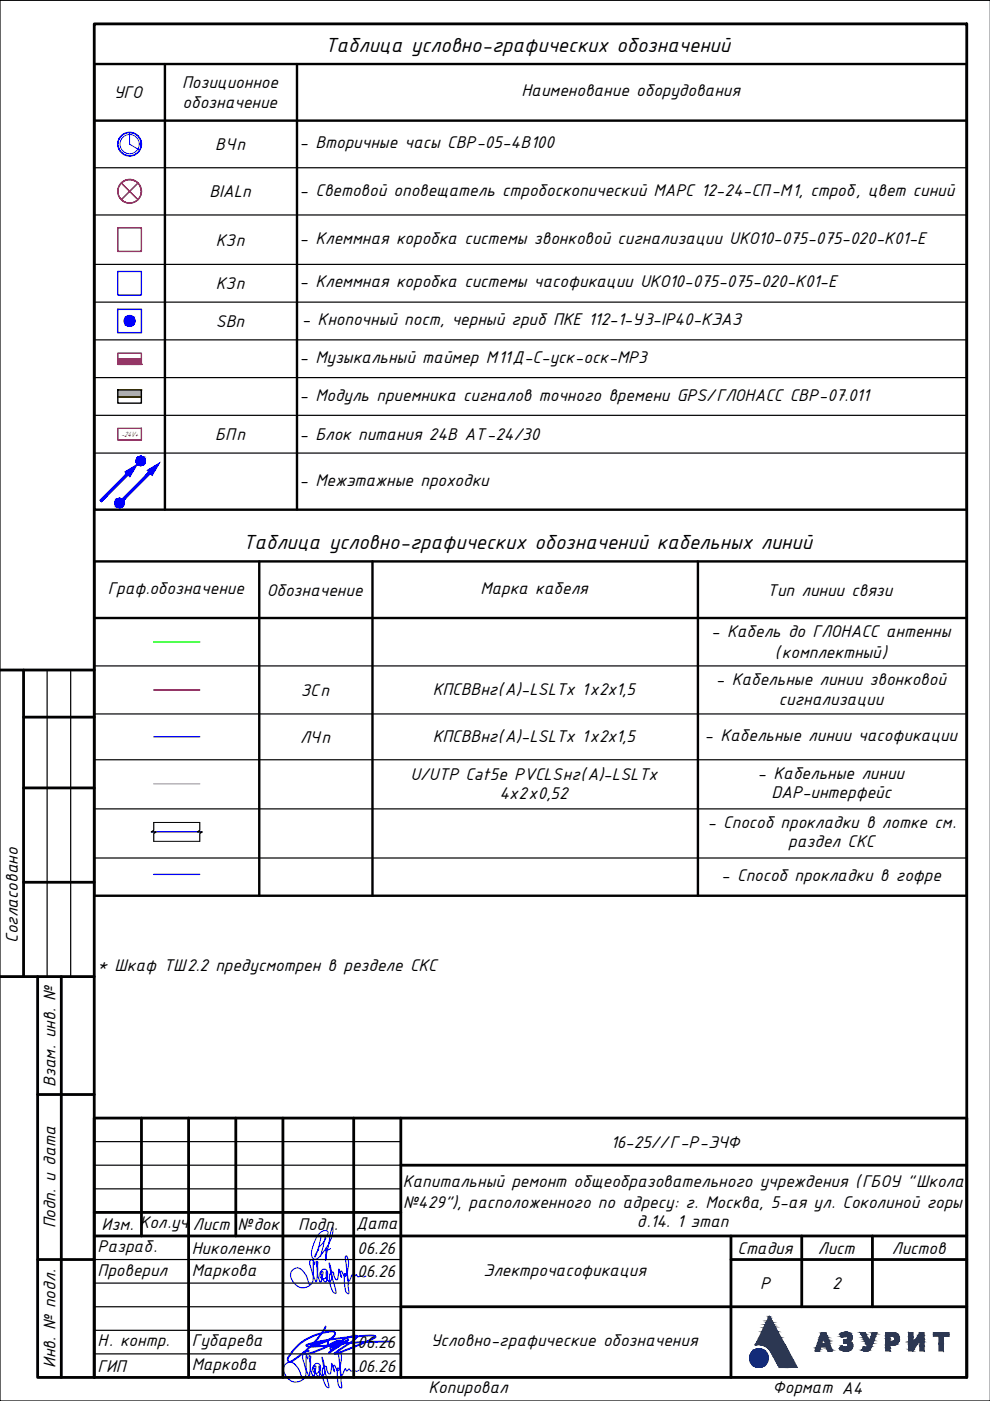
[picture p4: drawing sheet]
<svg xmlns="http://www.w3.org/2000/svg" width="210mm" height="297mm" viewBox="0 0 210 297" stroke-linecap="round" stroke-linejoin="round" font-family="sans-serif">
<defs><g id="words">
<g font-size="4.7">
<text x="68.9" y="11.1">Таблица условно-графических обозначений</text>
<text x="51.5" y="116.4">Таблица условно-графических обозначений кабельных линий</text>
</g>
<g font-size="3.9">
<text x="24.1" y="20.8">УГО</text>
<text x="38.6" y="18.7">Позиционное</text>
<text x="38.7" y="22.9">обозначение</text>
<text x="110.6" y="20.5">Наименование оборудования</text>
<text x="45.6" y="31.8">ВЧn</text>
<text x="63.5" y="31.4">- Вторичные часы СВР-05-4В100</text>
<text x="44.4" y="41.8">BIALn</text>
<text x="63.5" y="41.5">- Световой оповещатель стробоскопический МАРС 12-24-СП-М1, строб, цвет синий</text>
<text x="45.7" y="52.1">КЗn</text>
<text x="63.5" y="51.7">- Клеммная коробка системы звонковой сигнализации UKO10-075-075-020-K01-E</text>
<text x="45.7" y="61.3">КЗn</text>
<text x="63.5" y="60.9">- Клеммная коробка системы часофикации UKO10-075-075-020-K01-E</text>
<text x="45.8" y="69.3">SBn</text>
<text x="64" y="68.9">- Кнопочный пост, черный гриб ПКЕ 112-1-У3-IP40-КЭАЗ</text>
<text x="63.5" y="76.9">- Музыкальный таймер М11Д-C-уск-оск-MP3</text>
<text x="63.5" y="84.9">- Модуль приемника сигналов точного времени GPS/ГЛОНАСС СВР-07.011</text>
<text x="45.6" y="93.3">БПn</text>
<text x="63.5" y="93.3">- Блок питания 24В АТ-24/30</text>
<text x="63.5" y="102.9">- Межэтажные проходки</text>
<text x="22.8" y="125.9">Граф.обозначение</text>
<text x="101.9" y="125.9">Марка кабеля</text>
<text x="56.6" y="126.3">Обозначение</text>
<text x="162.7" y="126.3">Тип линии связи</text>
<text x="150.8" y="135">- Кабель до ГЛОНАСС антенны</text>
<text x="164.3" y="139.4">(комплектный)</text>
<text x="63.8" y="147.5">ЗСn</text>
<text x="91.8" y="147.4">КПСВВнг(А)-LSLTx 1х2x1,5</text>
<text x="151.8" y="145.3">- Кабельные линии звонковой</text>
<text x="165.1" y="149.4">сигнализации</text>
<text x="63.6" y="157.5">ЛЧn</text>
<text x="91.8" y="157.3">КПСВВнг(А)-LSLTx 1х2x1,5</text>
<text x="149.4" y="157.1">- Кабельные линии часофикации</text>
<text x="87" y="165.3">U/UTP Cat5e PVCLSнг(А)-LSLTx</text>
<text x="160.6" y="165.1">- Кабельные линии</text>
<text x="105.9" y="169.5">4х2х0,52</text>
<text x="163.6" y="169.3">DAP-интерфейс</text>
<text x="150" y="175.5">- Способ прокладки в лотке см.</text>
<text x="167.1" y="179.7">раздел СКС</text>
<text x="152.9" y="186.8">- Способ прокладки в гофре</text>
<text x="3.7" y="199.9" transform="rotate(-90 3.7 199.9)">Согласовано</text>
<text x="20.7" y="205.9">* Шкаф ТШ2.2 предусмотрен в резделе СКС</text>
<text x="11.7" y="230.5" transform="rotate(-90 11.7 230.5)">Взам. инв. №</text>
<text x="129.5" y="243.3">16-25//Г-Р-ЭЧФ</text>
<text x="85.4" y="251.6">Капитальный ремонт общеобразовательного учреждения (ГБОУ &quot;Школа</text>
<text x="85.5" y="256.1">№429&quot;), расположенного по адресу: г. Москва, 5-ая ул. Соколиной горы</text>
<text x="11.7" y="260.4" transform="rotate(-90 11.7 260.4)">Подп. и дата</text>
<text x="21.5" y="260.8">Изм. Кол.уч</text>
<text x="40.9" y="260.8">Лист</text>
<text x="50.4" y="260.8">№док</text>
<text x="63.2" y="260.8">Подп.</text>
<text x="75.5" y="260.6">Дата</text>
<text x="135" y="260.2">д.14. 1 этап</text>
<text x="20.7" y="265.4">Разраб.</text>
<text x="40.7" y="265.8">Николенко</text>
<text x="75.8" y="265.8">06.26</text>
<text x="156.4" y="265.8">Стадия</text>
<text x="173.4" y="265.8">Лист</text>
<text x="189.1" y="265.8">Листов</text>
<text x="20.7" y="270.4">Проверил</text>
<text x="40.7" y="270.4">Маркова</text>
<text x="75.8" y="270.8">06.26</text>
<text x="102.5" y="270.4">Электрочасофикация</text>
<text x="161.2" y="273.3">Р</text>
<text x="176.4" y="273.3">2</text>
<text x="20.7" y="285.4">Н. контр.</text>
<text x="40.7" y="285.4">Губарева</text>
<text x="75.8" y="285.8">06.26</text>
<text x="91.3" y="285.4">Условно-графические обозначения</text>
<text x="11.7" y="290.1" transform="rotate(-90 11.7 290.1)">Инв. № подл.</text>
<text x="20.7" y="290.8">ГИП</text>
<text x="40.7" y="290.4">Маркова</text>
<text x="75.8" y="290.9">06.26</text>
<text x="90.8" y="295.4">Копировал</text>
<text x="163.8" y="295.4">Формат А4</text>
</g>
<text font-size="1.8" fill="#f00" x="25.7" y="92.6">-24V+</text>
</g></defs>
<!-- layer: 0 -->
<path d="M20 13.6h185v94.5h-185zM35 13.6v94.5M63 13.6v94.5M20 25.6h185M20 119h185v70.9h-185zM55 119v70.9M79 119v70.9M148 119v70.9M20 131h185" fill="none" stroke="#000" stroke-width=".51"/>
<g fill="none" stroke="#000" stroke-width=".25">
<path d="M210 .1h-210v296.9h210M20 35.6h185M20 45.6h185M20 56.1h185M20 72.1h185M20 64.1h185M20 80.1h185M20 88.1h185M20 96.1h185M10 142.1v65M15 142.1v65M20 141.2h185"/>
<path d="M20 151.4h185M20 161.1h185M20 171.5h185M32.6 174.4v1.6l-.5 .4h1l-.5 .3v1.7M42.4 174.4v1.6l-.5 .4h1l-.5 .3v1.7M20 181.9h185M20 252.1h65M20 247h65M20 242h65M20 267h65M20 272h65M20 277.1h65"/>
<path d="M20 282.1h65M20 287h65"/>
</g>
<path d="M25.2 39.6l-.2 1M26 28.6l-.8 .9" fill="none" stroke="#fff" stroke-width=".21"/>
<g fill="#fff" stroke="#fff" stroke-width=".21">
<path d="M27.5 33.1l.9-.2 .9-.6zM27.5 33.1l2.4-1.9-.6 1.1zM26.3 32.8l1.2 .3 2.4-1.9zM26.3 32.8l3.6-3v1.4zM25.4 31.9l.9 .9 3.6-3zM25.4 31.9l3.8-3.1 .7 1zM25 30.7l.4 1.2 3.8-3.1zM25 30.7l3.4-2.5 .8 .6zM25 30v.7l3.4-2.5zM25 30l2.1-1.9 1.3 .1zM25.2 29.5l-.2 .5 2.1-1.9zM26 28.6l1.1-.5-1.9 1.4z"/>
<path d="M29.8 41.6l-1.1 1.2 .6-.5zM30 40.6l-.2 1-1.1 1.2zM30 40.6l-2.2 2.5 .9-.3zM29.7 39.3l.3 1.3-2.2 2.5zM29.7 39.3l-2.8 3.7 .9 .1zM28.9 38.5l.8 .8-2.8 3.7zM28.9 38.5l-2.7 4.2 .7 .3zM27.9 38.1l1 .4-2.7 4.2zM27.9 38.1l-2.4 4 .7 .6zM26.8 38.2l1.1-.1-2.4 4zM26.8 38.2l-1.7 3.2 .4 .7zM25.7 38.8l1.1-.6-1.7 3.2zM25.7 38.8l-.7 1.8 .1 .8zM25.7 38.8l-.7 1.8 .2-1z"/>
<path d="M25 48.3l5 5v-5zM25 48.3l5 5h-5z"/>
<path d="M25 57.6l5 5v-5zM25 57.6l5 5h-5z"/>
<path d="M25 90.8l5 2.5v-2.5zM25 90.8l5 2.5h-5z"/>
</g>
<circle cx="27.5" cy="30.6" r="2.5" fill="none" stroke="#3f00ff" stroke-width=".25"/>
<g fill="none" stroke="#3f00ff" stroke-width=".21">
<path d="M27.5 28.1v2.5l2.1 1.2"/>
<circle cx="27.5" cy="30.6" r="2.04"/>
</g>
<g fill="none" stroke="#3f00ff" stroke-width=".3">
<path d="M25 57.6h5v5h-5z"/>
<circle cx="27.5" cy="30.6" r="2.51"/>
</g>
<circle cx="27.5" cy="40.6" r="2.5" fill="none" stroke="#f00" stroke-width=".25"/>
<g fill="none" stroke="#f00" stroke-width=".3">
<path d="M25.7 38.8l3.6 3.5M29.3 38.8l-3.6 3.5"/>
<circle cx="27.5" cy="40.6" r="2.51"/>
</g>
<!-- layer: 0 -->
<path d="M25 48.3h5v5h-5z" fill="none" stroke="#f00" stroke-width=".3"/>
<g fill="none" stroke="#7f00ff" stroke-width=".36">
<path d="M25 65.6h5v5h-5z"/>
<circle cx="27.5" cy="68" r="1.11"/>
</g>
<g fill="#7f00ff" stroke="#7f00ff" stroke-width=".21">
<path d="M27.3 67h.3z"/>
<path d="M27.2 69.2h.5z"/>
<path d="M27.3 67h.4zM27.2 67h.5z"/>
<path d="M27.2 67h.6zM27.1 67h.7z"/>
<path d="M27.1 67h.8zM27 67h.9z"/>
<path d="M27 67l1 .1zM26.9 67.1h1.1z"/>
<path d="M26.9 67.1h1.2zM26.8 67.1h1.3z"/>
<path d="M26.8 67.1l1.4 .1zM26.7 67.2h1.5z"/>
<path d="M26.7 67.2l1.6 .1zM26.7 67.2l1.6 .1z"/>
<path d="M26.7 67.3l1.6 .1zM26.6 67.4h1.7z"/>
<path d="M26.6 67.4h1.8zM26.6 67.4h1.8z"/>
<path d="M26.5 67.4l2 .1zM26.5 67.4l2 .1h-2z"/>
<path d="M26.5 67.5l2 .1zM26.5 67.5l2 .1z"/>
<path d="M26.4 67.6l2.2 .1zM26.4 67.6l2.2 .1h-2.2z"/>
<path d="M26.4 67.7l2.2 .1zM26.4 67.7l2.2 .1h-2.2z"/>
<path d="M26.4 67.8l2.2 .2zM26.4 67.8l2.2 .2h-2.2z"/>
<path d="M26.4 68l2.2 .1zM26.4 68l2.2 .1z"/>
<path d="M26.4 68.1l2.2 .1zM26.4 68.1l2.2 .1z"/>
<path d="M26.4 68.2h2.2zM26.4 68.2l2.2 .1z"/>
<path d="M26.4 68.3h2.2zM26.4 68.3l2.2 .1z"/>
<path d="M26.4 68.4h2.2zM26.4 68.4l2.1 .1z"/>
<path d="M26.4 68.5h2.1zM26.4 68.5l2.1 .1z"/>
<path d="M26.5 68.6h2zM26.5 68.6l1.9 .1z"/>
<path d="M26.5 68.7h1.9zM26.5 68.7l1.8 .1z"/>
<path d="M26.6 68.8h1.7zM26.6 68.8h1.7z"/>
<path d="M26.7 68.8h1.6zM26.7 68.8l1.5 .1z"/>
<path d="M26.7 68.9h1.5zM26.7 68.9l1.4 .1z"/>
<path d="M26.8 69h1.3zM26.8 69h1.2z"/>
<path d="M26.9 69h1.1zM26.9 69l1 .1z"/>
<path d="M27 69.1h.9zM27 69.1h.8z"/>
<path d="M27.1 69.1h.7zM27.1 69.1l.6 .1z"/>
<path d="M27.2 69.2h.4zM27.3 69.2h.3z"/>
</g>
<g fill="none" stroke="#f00" stroke-width=".3">
<path d="M25 76.7v.1M25 76.8v.1M25 77v.1M25 77.1v.1M25 77.2h.1M25 76.5h.9M25 76.7h.9M25 76.8h.9M25 76.9h.9M25 77h.9M25 77.1h.9M25 77.2h.9"/>
<path d="M25 74.9h5v2.3h-5zM25 76.1h.1M25 76.9v.1M25 76.7h.1M25 76.8h.1M25 76.9h.1M25 77h.1M25 77.1h.1M25 76.1h5M25 76.1v.1M25 76.2v.1M25 76.3v.1"/>
<path d="M25 76.6v.6M25 76.4v.1M25.1 76.1h.1M25.1 76.2h.1M25.1 76.3v.1M25.1 76.6l-.1 .1M25.1 76.4v.1M25.1 76.1v.1M25.1 76.2v.1M25.1 76.6v.1M25.1 76.7v.1M25.1 76.8v.1"/>
<path d="M25.1 77v.1M25.1 77.1v.1M25.1 77.2h.1M25.1 76.3h.1M25.1 76.4h.1M25.1 76.5h.1M25.1 76.6h.1M25.1 76.7h.1M25.1 76.8h.1M25.1 76.9h.1M25.1 77h.1M25.1 77.1h.1"/>
<path d="M25.1 76.9v.1M25.1 76.6v.6M25.2 76.1v.1M25.2 76.2v.1M25.2 76.3v.1M25.2 76.6v.1M25.2 76.7v.1M25.2 76.8v.1M25.2 77v.1M25.2 77.1v.1M25.2 77.2h.1M25.2 76.1h.1"/>
<path d="M25.2 76.2h.1M25.2 76.3h.1M25.2 76.4h.1M25.2 76.5h.1M25.2 76.6h.1M25.2 76.7h.1M25.2 76.8h.1M25.2 76.9h.1M25.2 77h.1M25.2 77.1h.1M25.2 76.4v.1M25.2 76.9v.1"/>
<path d="M25.2 76.6v.6M25.3 76.1v.1M25.3 76.2v.1M25.3 76.3v.1M25.3 76.6v.1M25.3 76.7v.1M25.3 76.8v.1M25.3 77v.1M25.3 77.1v.1M25.3 77.2h.1M25.3 76.1h.1M25.3 76.4v.1"/>
<path d="M25.3 76.9v.1M25.3 76.2h.1M25.3 76.3h.1M25.3 76.4h.1M25.3 76.5h.1M25.3 76.6h.1M25.3 76.7h.1M25.3 76.8h.1M25.3 76.9h.1M25.3 77h.1M25.3 77.1h.1M25.3 76.6v.6"/>
<path d="M25.4 76.1v.1M25.4 76.2v.1M25.4 76.3v.1M25.4 76.6v.6M25.4 77.2h.1M25.4 76.1h.1M25.4 76.4v.1M25.4 76.6v.1M25.4 76.7v.1M25.4 76.8v.1M25.4 77v.1M25.4 77.1v.1"/>
<path d="M25.4 76.2h.1M25.4 76.3h.1M25.4 76.4h.1M25.4 76.5h.1M25.4 76.6h.1M25.4 76.7h.1M25.4 76.8h.1M25.4 76.9h.1M25.4 77h.1M25.4 77.1h.1M25.4 76.9v.1M25.5 76.1v.1"/>
<path d="M25.5 76.2v.1M25.5 76.3v.1M25.5 76.6v.6M25.5 77.2h.1M25.5 76.1h.1M25.5 76.4v.1M25.5 76.6v.1M25.5 76.7v.1M25.5 76.8v.1M25.5 77v.1M25.5 77.1v.1M25.5 76.2h.1"/>
<path d="M25.5 76.3h.1M25.5 76.4h.1M25.5 76.5h.1M25.5 76.6h.1M25.5 76.7h.1M25.5 76.8h.1M25.5 76.9h.1M25.5 77h.1M25.5 77.1h.1M25.5 76.9v.1M25.6 76.1v.1M25.6 76.2v.1"/>
<path d="M25.6 76.3v.1M25.6 76.6v.6M25.6 77.2h.1M25.6 76.1h.1M25.6 76.4v.1M25.7 76.1v.1M25.7 76.2v.1M25.7 76.3v.1M25.7 76.6v.1M25.7 76.7v.1M25.7 76.8v.1M25.7 77v.1"/>
<path d="M25.7 77.1v.1M25.7 77.2h.1M25.7 76.1h.1M25.7 76.2h.1M25.7 76.3h.1M25.7 76.4h.1M25.7 76.5h.1M25.7 76.6h.1M25.7 76.7h.1M25.7 76.8h.1M25.7 76.9h.1M25.7 77h.1"/>
<path d="M25.7 77.1h.1M25.7 76.4v.1M25.7 76.9v.1M25.7 76.6v.6M25.8 76.1l.1 .1-.1-.1M25.8 76.2l.1 .1-.1-.1M25.8 76.3l.1 .1h-.1M25.8 76.6l.1 .1M25.8 76.1v.1M25.8 76.2v.1M25.8 76.3v.1M25.8 76.6v.1"/>
<path d="M25.8 76.7v.1M25.8 76.8v.1M25.8 77v.1M25.8 77.1v.1M25.8 77.2h.1M25.8 76.4l.1 .1h-.1M25.8 76.1h.1M25.8 76.4v.1M25.8 76.9v.1M25.8 76.7h.1M25.8 76.8h.1M25.8 76.9h.1"/>
<path d="M25.8 77h.1M25.8 77.1h.1M25.8 76.6v.6M25.9 76.7v.1M25.9 76.8v.1M25.9 77v.1M25.9 77.1v.1M25.9 77.2h.1M25.9 76.1h.1M25.9 76.9v.1M26 76.1h.1M26 76.2h.1"/>
<path d="M26 76.3h.1M25.9 76.7h.1M25.9 76.4l.1 .1zM25.9 76.5h.1M25.9 76.8h.1M25.9 76.9h.1M25.9 77h.1M25.9 77.1h.1M26 76.7v.1M26 76.8v.1M26 77v.1M26 77.1v.1"/>
<path d="M26 77.2h.1M26 76.9v.1M26.1 76.1h.1M26.1 76.2h.1M26.1 76.3h.1M26 76.7h.1M26 76.4l.1 .1zM26 76.5h.1M26 76.8h.1M26 76.9h.1M26 77h.1M26 77.1h.1"/>
<path d="M26.1 76.7v.1M26.1 76.8v.1M26.1 77v.1M26.1 77.1v.1M26.1 77.2h.1M26.1 76.9v.1M26.2 76.1h.1M26.2 76.2h.1M26.2 76.3h.1M26.1 76.7h.1M26.1 76.4l.1 .1zM26.1 76.5h.1"/>
<path d="M26.1 76.8h.1M26.1 76.9h.1M26.1 77h.1M26.1 77.1h.1M26.2 76.7v.1M26.2 76.8v.1M26.2 77v.1M26.2 77.1v.1M26.2 77.2h.1M26.2 76.9v.1M26.2 76.1l.1 .1zM26.2 76.2l.1 .1z"/>
<path d="M26.2 76.3l.1 .1zM26.2 76.7h.1M26.2 76.4l.1 .1zM26.2 76.5h.2M26.2 76.7h.2M26.2 76.8h.2M26.2 76.9h.2M26.2 77h.2M26.2 77.1h.2M26.2 77.2h.2M26.3 76.1v.1M26.3 76.2v.1"/>
<path d="M26.3 76.3v.1M26.3 76.6v.6M26.3 77.2h.1M26.3 76.1h.1M26.3 76.4v.1M26.3 76.7v.1M26.3 76.8v.1M26.3 77v.1M26.3 77.1v.1M26.3 76.9v.1M26.4 76.5h.1M26.4 76.7h.1"/>
<path d="M26.4 76.8h.1M26.4 76.9h.1M26.4 77h.1M26.4 77.1h.1M26.4 77.2h.1M26.4 76.1h.1M26.4 76.9v.1M26.4 76.7v.1M26.4 76.8v.1M26.4 77v.1M26.4 77.1v.1M26.5 76.1h.1"/>
<path d="M26.5 76.2h.1M26.5 76.3v.1M26.5 76.6l-.1 .1M26.5 76.4v.1M26.5 76.5h.1M26.5 76.7h.1M26.5 76.8h.1M26.5 76.9h.1M26.5 77h.1M26.5 77.1h.1M26.5 77.2h.1M26.5 76.9v.1"/>
<path d="M26.5 76.7v.1M26.5 76.8v.1M26.5 77v.1M26.5 77.1v.1M26.6 76.1h.1M26.6 76.2h.1M26.6 76.3v.1M26.6 76.6l-.1 .1M26.6 76.4v.1M26.6 76.5h.1M26.6 76.7h.1M26.6 76.8h.1"/>
<path d="M26.6 76.9h.1M26.6 77h.1M26.6 77.1h.1M26.6 77.2h.1M26.6 76.9v.1M26.6 76.7v.1M26.6 76.8v.1M26.6 77v.1M26.6 77.1v.1M26.7 76.1h.1M26.7 76.2h.1M26.7 76.3v.1"/>
<path d="M26.7 76.6l-.1 .1M26.7 76.4v.1M26.7 76.5h1.5M26.7 76.7h1.5M26.7 76.8h1.5M26.7 76.9h1.5M26.7 77h1.5M26.7 77.1h1.5M26.7 77.2h1.5M26.7 76.9v.1M26.7 76.7h.1M26.7 76.8h.1"/>
<path d="M26.7 76.9h.1M26.7 77h.1M26.7 77.1h.1M26.7 77.2h.1M26.7 76.7v.1M26.7 76.8v.1M26.7 77v.1M26.7 77.1v.1M26.8 76.1h.1M26.8 76.4v.1M26.8 76.9v.1M26.8 76.2h.1"/>
<path d="M26.8 76.3v.1M26.8 76.6l-.1 .1M26.8 76.4l-.1 .1h.1M26.8 76.1v.1M26.8 76.2v.1M26.8 76.6v.1M26.8 76.7v.1M26.8 76.8v.1M26.8 77v.1M26.8 77.1v.1M26.8 77.2h.1M26.8 76.3h.1"/>
<path d="M26.8 76.4h.1M26.8 76.5h.1M26.8 76.6h.1M26.8 76.7h.1M26.8 76.8h.1M26.8 76.9h.1M26.8 77h.1M26.8 77.1h.1M26.9 76.1v.1M26.9 76.2v.1M26.9 76.3v.1M26.9 76.6v.6"/>
<path d="M26.9 77.2h.1M26.9 76.1h.1M26.9 76.4v.1M26.9 76.6v.1M26.9 76.7v.1M26.9 76.8v.1M26.9 77v.1M26.9 77.1v.1M26.9 76.2h.1M26.9 76.3h.1M26.9 76.4h.1M26.9 76.5h.1"/>
<path d="M26.9 76.6h.1M26.9 76.7h.1M26.9 76.8h.1M26.9 76.9h.1M26.9 77h.1M26.9 77.1h.1M26.9 76.9v.1M27 76.1v.1M27 76.2v.1M27 76.3v.1M27 76.6v.6M27 77.2h.1"/>
<path d="M27 76.1h.1M27 76.4v.1M27.1 76.1v.1M27.1 76.2v.1M27.1 76.3v.1M27.1 76.6v.1M27.1 76.7v.1M27.1 76.8v.1M27.1 77v.1M27.1 77.1v.1M27.1 77.2h.1M27.1 76.1h.1"/>
<path d="M27.1 76.2h.1M27.1 76.3h.1M27.1 76.4h.1M27.1 76.5h.1M27.1 76.6h.1M27.1 76.7h.1M27.1 76.8h.1M27.1 76.9h.1M27.1 77h.1M27.1 77.1h.1M27.1 76.4v.1M27.1 76.9v.1"/>
<path d="M27.1 76.6v.6M27.2 76.1v.1M27.2 76.2v.1M27.2 76.3v.1M27.2 76.6v.1M27.2 76.7v.1M27.2 76.8v.1M27.2 77v.1M27.2 77.1v.1M27.2 77.2h.1M27.2 76.1h.1M27.2 76.4v.1"/>
<path d="M27.2 76.9v.1M27.2 76.2h.1M27.2 76.3h.1M27.2 76.4h.1M27.2 76.5h.1M27.2 76.6h.1M27.2 76.7h.1M27.2 76.8h.1M27.2 76.9h.1M27.2 77h.1M27.2 77.1h.1M27.2 76.6v.6"/>
<path d="M27.3 76.1v.1M27.3 76.2v.1M27.3 76.3v.1M27.3 76.6v.6M27.3 77.2h.1M27.3 76.1h.1M27.3 76.4v.1M27.3 76.6v.1M27.3 76.7v.1M27.3 76.8v.1M27.3 77v.1M27.3 77.1v.1"/>
<path d="M27.3 76.2h.1M27.3 76.3h.1M27.3 76.4h.1M27.3 76.5h.1M27.3 76.6h.1M27.3 76.7h.1M27.3 76.8h.1M27.3 76.9h.1M27.3 77h.1M27.3 77.1h.1M27.3 76.9v.1M27.4 76.1v.1"/>
<path d="M27.4 76.2v.1M27.4 76.3v.1M27.4 76.6v.1M27.4 76.7v.1M27.4 76.8v.1M27.4 77v.1M27.4 77.1v.1M27.4 77.2h.1M27.4 76.1h.1M27.4 76.2h.1M27.4 76.3h.1M27.4 76.4h.1"/>
<path d="M27.4 76.5h.1M27.4 76.6h.1M27.4 76.7h.1M27.4 76.8h.1M27.4 76.9h.1M27.4 77h.1M27.4 77.1h.1M27.4 76.4v.1M27.4 76.9v.1M27.5 76.1v.1M27.5 76.2v.1M27.5 76.3v.1"/>
<path d="M27.5 76.6v.6M27.5 77.2h.1M27.5 76.1h.1M27.5 76.4v.1M27.5 76.6v.1M27.5 76.7v.1M27.5 76.8v.1M27.5 77v.1M27.5 77.1v.1M27.5 76.2h.1M27.5 76.3h.1M27.5 76.4h.1"/>
<path d="M27.5 76.5h.1M27.5 76.6h.1M27.5 76.7h.1M27.5 76.8h.1M27.5 76.9h.1M27.5 77h.1M27.5 77.1h.1M27.5 76.9v.1M27.6 76.1v.1M27.6 76.2v.1M27.6 76.3v.1M27.6 76.6v.6"/>
<path d="M27.6 77.2h.1M27.6 76.1h.1M27.6 76.4v.1M27.6 76.6v.1M27.6 76.7v.1M27.6 76.8v.1M27.6 77v.1M27.6 77.1v.1M27.6 76.9v.1M27.6 76.2h.1M27.6 76.3h.1M27.6 76.4h.1"/>
<path d="M27.6 76.5h.1M27.6 76.6h.1M27.6 76.7h.1M27.6 76.8h.1M27.6 76.9h.1M27.6 77h.1M27.6 77.1h.1M27.7 76.1v.1M27.7 76.2v.1M27.7 76.3v.1M27.7 76.6v.6M27.7 77.2h.1"/>
<path d="M27.7 76.1h.1M27.7 76.4v.1M27.8 76.1v.1M27.8 76.2v.1M27.8 76.3v.1M27.8 76.6v.1M27.8 76.7v.1M27.8 76.8v.1M27.8 77v.1M27.8 77.1v.1M27.8 77.2h.1M27.8 76.1h.1"/>
<path d="M27.8 76.2h.1M27.8 76.3h.1M27.8 76.4h.1M27.8 76.5h.1M27.8 76.6h.1M27.8 76.7h.1M27.8 76.8h.1M27.8 76.9h.1M27.8 77h.1M27.8 77.1h.1M27.8 76.4v.1M27.8 76.9v.1"/>
<path d="M27.8 76.6v.6M27.9 76.1v.1M27.9 76.2v.1M27.9 76.3v.1M27.9 76.6v.1M27.9 76.7v.1M27.9 76.8v.1M27.9 77v.1M27.9 77.1v.1M27.9 77.2h.1M27.9 76.1h.1M27.9 76.2h.1"/>
<path d="M27.9 76.3h.1M27.9 76.4h.1M27.9 76.5h.1M27.9 76.6h.1M27.9 76.7h.1M27.9 76.8h.1M27.9 76.9h.1M27.9 77h.1M27.9 77.1h.1M27.9 76.4v.1M27.9 76.9v.1M27.9 76.6v.6"/>
<path d="M28 76.1v.1M28 76.2v.1M28 76.3v.1M28 76.6v.1M28 76.7v.1M28 76.8v.1M28 77v.1M28 77.1v.1M28 77.2h.1M28 76.1h.1M28 76.2h.1M28 76.3h.1"/>
<path d="M28 76.4h.1M28 76.5h.1M28 76.6h.1M28 76.7h.1M28 76.8h.1M28 76.9h.1M28 77h.1M28 77.1h.1M28 76.4v.1M28 76.9v.1M28 76.6v.6M28.1 76.1l.1 .1-.1-.1"/>
<path d="M28.1 76.2l.1 .1-.1-.1M28.1 76.3l.1 .1h-.1M28.1 76.6l.1 .1M28.1 76.1v.1M28.1 76.2v.1M28.1 76.3v.1M28.1 76.6v.1M28.1 76.7v.1M28.1 76.8v.1M28.1 77v.1M28.1 77.1v.1M28.1 77.2h.1"/>
<path d="M28.1 76.4l.1 .1h-.1M28.1 76.1h.1M28.1 76.4v.1M28.1 76.9v.1M28.1 76.7h.1M28.1 76.8h.1M28.1 76.9h.1M28.1 77h.1M28.1 77.1h.1M28.1 76.6v.6M28.2 76.7v.1M28.2 76.8v.1"/>
<path d="M28.2 77v.1M28.2 77.1v.1M28.2 77.2h.1M28.2 76.1h.1M28.2 76.9v.1M28.3 76.1h.1M28.3 76.2h.1M28.3 76.3h.1M28.2 76.7h.1M28.2 76.4l.1 .1zM28.2 76.5h.1M28.2 76.8h.1"/>
<path d="M28.2 76.9h.1M28.2 77h.1M28.2 77.1h.1M28.3 76.7v.1M28.3 76.8v.1M28.3 77v.1M28.3 77.1v.1M28.3 77.2h.1M28.3 76.9v.1M28.3 76.5h.1M28.3 76.7h.1M28.3 76.8h.1"/>
<path d="M28.3 76.9h.1M28.3 77h.1M28.3 77.1h.1M28.4 76.7v.1M28.4 76.8v.1M28.4 77v.1M28.4 77.1v.1M28.4 77.2h.1M28.4 76.1h.1M28.4 76.2h.1M28.4 76.3v.1M28.4 76.6v.1"/>
<path d="M28.4 76.4v.1M28.4 76.5h.1M28.4 76.7h.1M28.4 76.8h.1M28.4 76.9h.1M28.4 77h.1M28.4 77.1h.1M28.4 76.9v.1M28.5 76.7v.1M28.5 76.8v.1M28.5 77v.1M28.5 77.1v.1"/>
<path d="M28.5 77.2h.1M28.5 76.1h.1M28.5 76.2h.1M28.5 76.3v.1M28.5 76.6v.1M28.5 76.4v.1M28.6 76.5h1.3M28.6 76.7h1.3M28.6 76.8h1.3M28.6 76.9h1.3M28.6 77h1.3M28.6 77.1h1.3"/>
<path d="M28.6 77.2h1.3M28.6 76.1h.1M28.6 76.9v.1M28.6 76.7h.1M28.6 76.8h.1M28.6 76.9h.1M28.6 77h.1M28.6 77.1h.1M28.6 77.2h.1M28.6 76.7v.1M28.6 76.8v.1M28.6 77v.1"/>
<path d="M28.6 77.1v.1M28.7 76.1h.1M28.7 76.4v.1M28.7 76.9v.1M28.7 76.2h.1M28.7 76.3v.1M28.7 76.6l-.1 .1M28.7 76.4l-.1 .1h.1M28.7 76.1v.1M28.7 76.2v.1M28.7 76.6v.1M28.7 76.7v.1"/>
<path d="M28.7 76.8v.1M28.7 77v.1M28.7 77.1v.1M28.7 77.2h.1M28.7 76.3h.1M28.7 76.4h.1M28.7 76.5h.1M28.7 76.6h.1M28.7 76.7h.1M28.7 76.8h.1M28.7 76.9h.1M28.7 77h.1"/>
<path d="M28.7 77.1h.1M28.7 76.6v.6M28.8 76.1v.1M28.8 76.2v.1M28.8 76.3v.1M28.8 76.6v.1M28.8 76.7v.1M28.8 76.8v.1M28.8 77v.1M28.8 77.1v.1M28.8 77.2h.1M28.8 76.1h.1"/>
<path d="M28.8 76.2h.1M28.8 76.3h.1M28.8 76.4h.1M28.8 76.5h.1M28.8 76.6h.1M28.8 76.7h.1M28.8 76.8h.1M28.8 76.9h.1M28.8 77h.1M28.8 77.1h.1M28.8 76.4v.1M28.8 76.9v.1"/>
<path d="M28.9 76.1v.1M28.9 76.2v.1M28.9 76.3v.1M28.9 76.6v.6M28.9 77.2h.1M28.9 76.1h.1M28.9 76.4v.1M28.9 76.6v.1M28.9 76.7v.1M28.9 76.8v.1M28.9 77v.1M28.9 77.1v.1"/>
<path d="M28.9 76.2h.1M28.9 76.3h.1M28.9 76.4h.1M28.9 76.5h.1M28.9 76.6h.1M28.9 76.7h.1M28.9 76.8h.1M28.9 76.9h.1M28.9 77h.1M28.9 77.1h.1M28.9 76.9v.1M29 76.1v.1"/>
<path d="M29 76.2v.1M29 76.3v.1M29 76.6v.6M29 77.2h.1M29 76.1h.1M29 76.4v.1M29 76.6v.1M29 76.7v.1M29 76.8v.1M29 77v.1M29 77.1v.1M29 76.9v.1"/>
<path d="M29 76.2h.1M29 76.3h.1M29 76.4h.1M29 76.5h.1M29 76.6h.1M29 76.7h.1M29 76.8h.1M29 76.9h.1M29 77h.1M29 77.1h.1M29.1 76.1v.1M29.1 76.2v.1"/>
<path d="M29.1 76.3v.1M29.1 76.6v.6M29.1 77.2h.1M29.1 76.1h.1M29.1 76.4v.1M29.2 76.1v.1M29.2 76.2v.1M29.2 76.3v.1M29.2 76.6v.1M29.2 76.7v.1M29.2 76.8v.1M29.2 77v.1"/>
<path d="M29.2 77.1v.1M29.2 77.2h.1M29.2 76.1h.1M29.2 76.2h.1M29.2 76.3h.1M29.2 76.4h.1M29.2 76.5h.1M29.2 76.6h.1M29.2 76.7h.1M29.2 76.8h.1M29.2 76.9h.1M29.2 77h.1"/>
<path d="M29.2 77.1h.1M29.2 76.4v.1M29.2 76.9v.1M29.2 76.6v.6M29.3 76.1v.1M29.3 76.2v.1M29.3 76.3v.1M29.3 76.6v.1M29.3 76.7v.1M29.3 76.8v.1M29.3 77v.1M29.3 77.1v.1"/>
<path d="M29.3 77.2h.1M29.3 76.1h.1M29.3 76.2h.1M29.3 76.3h.1M29.3 76.4h.1M29.3 76.5h.1M29.3 76.6h.1M29.3 76.7h.1M29.3 76.8h.1M29.3 76.9h.1M29.3 77h.1M29.3 77.1h.1"/>
<path d="M29.3 76.4v.1M29.3 76.9v.1M29.3 76.6v.6M29.4 76.1v.1M29.4 76.2v.1M29.4 76.3v.1M29.4 76.6v.1M29.4 76.7v.1M29.4 76.8v.1M29.4 77v.1M29.4 77.1v.1M29.4 77.2h.1"/>
<path d="M29.4 76.1h.1M29.4 76.2h.1M29.4 76.3h.1M29.4 76.4h.1M29.4 76.5h.1M29.4 76.6h.1M29.4 76.7h.1M29.4 76.8h.1M29.4 76.9h.1M29.4 77h.1M29.4 77.1h.1M29.4 76.4v.1"/>
<path d="M29.4 76.9v.1M29.4 76.6v.6M29.5 76.1v.1M29.5 76.2v.1M29.5 76.3v.1M29.5 76.6v.1M29.5 76.7v.1M29.5 76.8v.1M29.5 77v.1M29.5 77.1v.1M29.5 77.2h.1M29.5 76.1h.1"/>
<path d="M29.5 76.4v.1M29.5 76.9v.1M29.5 76.2h.1M29.5 76.3h.1M29.5 76.4h.1M29.5 76.5h.1M29.5 76.6h.1M29.5 76.7h.1M29.5 76.8h.1M29.5 76.9h.1M29.5 77h.1M29.5 77.1h.1"/>
<path d="M29.5 76.6v.6M29.6 76.1v.1M29.6 76.2v.1M29.6 76.3v.1M29.6 76.6v.6M29.6 77.2h.1M29.6 76.1h.1M29.6 76.4v.1M29.6 76.6v.1M29.6 76.7v.1M29.6 76.8v.1M29.6 77v.1"/>
<path d="M29.6 77.1v.1M29.6 76.2h.1M29.6 76.3h.1M29.6 76.4h.1M29.6 76.5h.1M29.6 76.6h.1M29.6 76.7h.1M29.6 76.8h.1M29.6 76.9h.1M29.6 77h.1M29.6 77.1h.1M29.6 76.9v.1"/>
<path d="M29.7 76.1v.1M29.7 76.2v.1M29.7 76.3v.1M29.7 76.6v.6M29.7 77.2h.1M29.7 76.1h.1M29.7 76.4v.1M29.7 76.6v.1M29.7 76.7v.1M29.7 76.8v.1M29.7 77v.1M29.7 77.1v.1"/>
<path d="M29.7 76.2h.1M29.7 76.3h.1M29.7 76.4h.1M29.7 76.5h.1M29.7 76.6h.1M29.7 76.7h.1M29.7 76.8h.1M29.7 76.9h.1M29.7 77h.1M29.7 77.1h.1M29.7 76.9v.1M29.8 76.1v.1"/>
<path d="M29.8 76.2v.1M29.8 76.3v.1M29.8 76.6v.6M29.8 77.2h.1M29.8 76.1h.1M29.8 76.4v.1M29.8 76.6v.1M29.8 76.7v.1M29.8 76.8v.1M29.8 77v.1M29.8 77.1v.1M29.8 76.2h.1"/>
<path d="M29.8 76.3h.1M29.8 76.4h.1M29.8 76.5h.1M29.8 76.6h.1M29.8 76.7h.1M29.8 76.8h.1M29.8 76.9h.1M29.8 77h.1M29.8 77.1h.1M29.8 76.9v.1M29.9 76.1v.1M29.9 76.2v.1"/>
<path d="M29.9 76.3v.1M29.9 76.6v.6M29.9 77.2h.1M29.9 76.1h.1M29.9 76.4v.1M30 76.1v.1M30 76.2v.1M30 76.3v.1M30 76.6v.1M30 76.7v.1M30 76.8v.1M30 77v.1"/>
<path d="M30 77.1v.1M30 77.2h.1M30 76.1h.1M30 76.4v.1M30 76.9v.1M30 76.2h.1M30 76.3h.1M30 76.4h.1M30 76.5h.1M30 76.6h.1M30 76.7h.1M30 76.8h.1"/>
<path d="M30 76.9h.1M30 77h.1M30 77.1h.1"/>
</g>
<g fill="none" stroke="#f8d731" stroke-width=".3">
<path d="M25 84.1h5M25 84h5M25 83.9h5M25 83.8h5M25 83.7h5M25 83.6h5M25 83.5h5M25 83.4h5M25 83.3h5M25 83.2h5M25 83.1h5M25 83h5"/>
<path d="M25 82.9h5M25 82.8h5M25 82.7h5M25 82.7h.1M25 82.7v1.4M25.1 82.7h.1M25.1 82.7v1.4M25.2 82.7h.1M25.2 82.7v1.4M25.3 82.7h.1M25.3 82.7v1.4M25.4 82.7h.1"/>
<path d="M25.4 82.7v1.4M25.5 82.7h.1M25.5 82.7v1.4M25.6 82.7h.1M25.6 82.7v1.4M25.7 82.7h.1M25.7 82.7v1.4M25.8 82.7h.1M25.8 82.7v1.4M25.9 82.7h.1M25.9 82.7v1.4M26 82.7h.1"/>
<path d="M26 82.7v1.4M26.1 82.7h.1M26.1 82.7v1.4M26.2 82.7h.1M26.2 82.7v1.4M26.3 82.7h.1M26.3 82.7v1.4M26.4 82.7h.1M26.4 82.7v1.4M26.5 82.7h.1M26.5 82.7v1.4M26.6 82.7h.1"/>
<path d="M26.6 82.7v1.4M26.7 82.7h.1M26.7 82.7v1.4M26.8 82.7h.1M26.8 82.7v1.4M26.9 82.7h.1M26.9 82.7v1.4M27 82.7h.1M27 82.7v1.4M27.1 82.7h.1M27.1 82.7v1.4M27.2 82.7h.1"/>
<path d="M27.2 82.7v1.4M27.3 82.7h.1M27.3 82.7v1.4M27.4 82.7h.1M27.4 82.7v1.4M27.5 82.7h.1M27.5 82.7v1.4M27.6 82.7h.1M27.6 82.7v1.4M27.7 82.7h.1M27.7 82.7v1.4M27.8 82.7h.1"/>
<path d="M27.8 82.7v1.4M27.9 82.7h.1M27.9 82.7v1.4M28 82.7h.1M28 82.7v1.4M28.1 82.7h.1M28.1 82.7v1.4M28.2 82.7h.1M28.2 82.7v1.4M28.3 82.7h.1M28.3 82.7v1.4M28.4 82.7h.1"/>
<path d="M28.4 82.7v1.4M28.5 82.7h.1M28.5 82.7v1.4M28.6 82.7h.1M28.6 82.7v1.4M28.7 82.7h.1M28.7 82.7v1.4M28.8 82.7h.1M28.8 82.7v1.4M28.9 82.7h.1M28.9 82.7v1.4M29 82.7h.1"/>
<path d="M29 82.7v1.4M29.1 82.7h.1M29.1 82.7v1.4M29.2 82.7h.1M29.2 82.7v1.4M29.3 82.7h.1M29.3 82.7v1.4M29.4 82.7h.1M29.4 82.7v1.4M29.5 82.7h.1M29.5 82.7v1.4M29.6 82.7h.1"/>
<path d="M29.6 82.7v1.4M29.7 82.7h.1M29.7 82.7v1.4M29.8 82.7h.1M29.8 82.7v1.4M29.9 82.7h.1M29.9 82.7v1.4M29.9 82.7v1.4h-4.9"/>
</g>
<path d="M25 84.2h5" fill="none" stroke="#000" stroke-width=".3"/>
<path d="M25 82.7h5v2.8h-5z" fill="none" stroke="#000" stroke-width=".3"/>
<path d="M25 90.8h5v2.5h-5z" fill="none" stroke="#f00" stroke-width=".3"/>
<g fill="#00f" stroke="#00f" stroke-width=".21">
<path d="M29.7 96.7h.3z"/>
<path d="M29.6 98.7h.4z"/>
<path d="M26.5 100l2.6-1.6-1.6 2.7z"/>
<path d="M25.2 105.6h.2z"/>
<path d="M25.1 107.6h.4z"/>
<path d="M31.2 99.7l2.6-1.6-1.5 2.7z"/>
<path d="M29.7 96.7l.4 .1zM29.6 96.8h.5z"/>
<path d="M29.6 96.8h.5zM29.5 96.8h.6z"/>
<path d="M29.5 96.8h.7zM29.4 96.8h.8z"/>
<path d="M29.4 96.8l.9 .1zM29.4 96.9h.9z"/>
<path d="M29.4 96.9h1zM29.3 96.9h1.1z"/>
<path d="M29.3 96.9l1.2 .1zM29.2 97h1.3z"/>
<path d="M29.2 97h1.3zM29.1 97h1.4z"/>
<path d="M29.1 97l1.5 .1zM29.1 97l1.5 .1z"/>
<path d="M29.1 97.1l1.6 .1zM29.1 97.1l1.6 .1z"/>
<path d="M29 97.2h1.7zM29 97.2h1.7z"/>
<path d="M29 97.2l1.8 .1zM29 97.2l1.8 .1z"/>
<path d="M28.9 97.3l1.9 .1zM28.9 97.3l1.9 .1z"/>
<path d="M28.9 97.4l1.9 .1zM28.9 97.4l1.9 .1z"/>
<path d="M28.9 97.5l1.9 .1zM28.9 97.5l1.9 .1h-1.9z"/>
<path d="M28.9 97.6l1.9 .1zM28.9 97.6l1.9 .1z"/>
<path d="M28.9 97.7l1.9 .1zM28.9 97.7l1.9 .1z"/>
<path d="M28.8 97.8h2zM28.8 97.8l2 .1z"/>
<path d="M28.9 97.9h1.9zM28.9 97.9l1.9 .1z"/>
<path d="M28.9 98h1.9zM28.9 98l1.9 .1z"/>
<path d="M28.9 98.1h1.9zM28.9 98.1h1.9z"/>
<path d="M28.9 98.1h1.9zM28.9 98.1l1.8 .1z"/>
<path d="M29 98.2h1.7zM29 98.2l1.6 .1z"/>
<path d="M29 98.3h1.6zM29 98.3l1.6 .1z"/>
<path d="M29.1 98.4h1.5zM29.1 98.4h1.4z"/>
<path d="M29.1 98.4h1.4zM29.1 98.4l1.4 .1z"/>
<path d="M29.2 98.5h1.3zM29.2 98.5l1.2 .1z"/>
<path d="M29.3 98.6h1.1zM29.3 98.6h1z"/>
<path d="M29.4 98.6h.9zM29.4 98.6h.8z"/>
<path d="M29.4 98.6h.8zM29.4 98.6l.8 .1z"/>
<path d="M29.5 98.7h.7zM29.5 98.7h.5z"/>
<path d="M29.6 98.7h.4zM29.7 98.7h.3z"/>
<path d="M21.2 106.1l.3 .3 5.3-6zM26.8 100.4l.4 .3-5.7 5.7z"/>
<path d="M25.2 105.6l.4 .1zM25.1 105.7h.5z"/>
<path d="M25.1 105.7h.6zM25 105.7h.7z"/>
<path d="M25 105.7h.7zM25 105.7h.7z"/>
<path d="M25 105.7l.8 .1zM24.8 105.8h1z"/>
<path d="M24.8 105.8h1.1zM24.8 105.8h1.1z"/>
<path d="M24.8 105.8l1.2 .1zM24.7 105.9h1.3z"/>
<path d="M24.7 105.9h1.4zM24.6 105.9h1.5z"/>
<path d="M24.6 105.9l1.5 .1zM24.6 105.9l1.5 .1z"/>
<path d="M24.6 106l1.6 .1zM24.6 106l1.6 .1z"/>
<path d="M24.5 106.1l1.7 .1zM24.5 106.1l1.7 .1z"/>
<path d="M24.5 106.2h1.8zM24.5 106.2h1.8z"/>
<path d="M24.4 106.2l1.9 .1zM24.4 106.2l1.9 .1z"/>
<path d="M24.4 106.3l1.9 .1zM24.4 106.3l1.9 .1z"/>
<path d="M24.4 106.4l1.9 .1zM24.4 106.4l1.9 .1z"/>
<path d="M24.4 106.5l2 .1zM24.4 106.5l2 .1h-2.1z"/>
<path d="M24.3 106.6h2.1zM24.3 106.6l2 .1z"/>
<path d="M24.3 106.7l2 .1zM24.3 106.7l2 .1z"/>
<path d="M24.4 106.8h1.9zM24.4 106.8l1.9 .1z"/>
<path d="M24.4 106.9h1.9zM24.4 106.9l1.9 .1z"/>
<path d="M24.4 107h1.9zM24.4 107h1.8z"/>
<path d="M24.4 107h1.8zM24.4 107l1.8 .1z"/>
<path d="M24.5 107.1h1.7zM24.5 107.1l1.7 .1z"/>
<path d="M24.5 107.2h1.7zM24.5 107.2l1.6 .1z"/>
<path d="M24.6 107.3h1.5zM24.6 107.3h1.5z"/>
<path d="M24.6 107.3h1.5zM24.6 107.3l1.4 .1z"/>
<path d="M24.7 107.4h1.3zM24.7 107.4l1.2 .1z"/>
<path d="M24.8 107.5h1.1zM24.8 107.5h1z"/>
<path d="M24.9 107.5h.9zM24.9 107.5l.8 .1z"/>
<path d="M24.9 107.6h.8zM24.9 107.6h.8z"/>
<path d="M25 107.6h.7zM25 107.6h.5z"/>
<path d="M25.1 107.6h.4zM25.2 107.6h.3z"/>
<path d="M31.5 100.1l-5.8 5.9 .3 .3zM31.5 100.1l.4 .3-5.9 5.9z"/>
</g>
<path d="M32.6 136.1h9.8" fill="none" stroke="#0f0" stroke-width=".3"/>
<path d="M32.6 146.3h9.8" fill="none" stroke="#f00" stroke-width=".3"/>
<path d="M32.6 156.2h9.8M32.1 176.4h10.8M32.6 185.4h9.8" fill="none" stroke="#3f00ff" stroke-width=".3"/>
<path d="M32.6 166.2h9.8" fill="none" stroke="#f0f" stroke-width=".3"/>
<path d="M32.6 174.4h9.8M32.6 178.4h9.8" fill="none" stroke="#000" stroke-width=".21"/>
<g fill="#2a3756" stroke="#2a3756" stroke-width=".21">
<path d="M160.1 285.1h.2z"/>
<path d="M189.1 283.3h1.5z"/>
<path d="M182.4 282.5h.5z"/>
<path d="M182.8 286.2h1.6z"/>
<path d="M183.3 286.5h.6z"/>
<path d="M179.2 282.5h.3z"/>
<path d="M179.5 283.3h1.2z"/>
<path d="M179 284.1h1.5z"/>
<path d="M179.1 286.5h.6z"/>
<path d="M172.8 286.4h1z"/>
<path d="M163.1 279.1l.1 .1zM163.1 279.1l.1 .1z"/>
<path d="M163 279.2l.3 .1zM163 279.2l.3 .1h-.3z"/>
<path d="M163 279.3l.4 .1-.1-.1zM163 279.3l.4 .1h-.5z"/>
<path d="M162.9 279.4l.8 .7-.3-.7zM162.9 279.4l.8 .7h-1.1z"/>
<path d="M162.6 280.1l1.3 .3-.2-.3zM162.6 280.1l1.3 .3h-1.4z"/>
<path d="M162.5 280.4l1.6 .5-.2-.5zM162.5 280.4l1.6 .5h-1.9z"/>
<path d="M162.2 280.9l2.2 .4-.3-.4zM162.2 280.9l2.2 .4h-2.4z"/>
<path d="M162 281.3l2.5 .2-.1-.2zM162 281.3l2.5 .2h-2.6z"/>
<path d="M161.9 281.5l3 .8-.4-.8zM161.9 281.5l3 .8h-3.4z"/>
<path d="M161.5 282.3l3.5 .1zM161.5 282.3l3.5 .1z"/>
<path d="M161.5 282.4l4.1 1.2-.6-1.2zM161.5 282.4l4.1 1.2h-4.7z"/>
<path d="M160.9 283.6l4.8 .2-.1-.2zM160.9 283.6l4.8 .2h-4.9z"/>
<path d="M160.8 283.8l5.3 .6-.4-.6zM160.8 283.8l5.3 .6h-5.6z"/>
<path d="M160.5 284.4l5.6 .1zM160.5 284.4l5.6 .1z"/>
<path d="M160.4 284.5l5.9 .4-.2-.4zM160.4 284.5l5.9 .4h-6z"/>
<path d="M160.3 284.9l6.1 .2-.1-.2zM160.3 284.9l6.1 .2h-6.2z"/>
<path d="M160.2 285.1h.5zM160.2 285.1h.7z"/>
<path d="M160.9 285.1h5.5zM160.9 285.1h5.5z"/>
<path d="M160.2 285.1h.5zM160.2 285.1h.3z"/>
<path d="M161.1 285.1h5.3zM161.1 285.1h5.3z"/>
<path d="M160.2 285.1h.3zM160.2 285.1h.1z"/>
<path d="M161.2 285.1h5.2zM161.2 285.1h5.2z"/>
<path d="M161.3 285.1h5.2zM161.3 285.1h5.2z"/>
<path d="M161.4 285.1l5.1 .1zM161.4 285.1l5.1 .1z"/>
<path d="M161.6 285.2h4.9zM161.6 285.2h4.9z"/>
<path d="M161.8 285.2l4.7 .1zM161.8 285.2l4.7 .1z"/>
<path d="M161.9 285.3l4.7 .1zM161.9 285.3l4.7 .1z"/>
<path d="M162.1 285.4l4.5 .1zM162.1 285.4l4.5 .1z"/>
<path d="M162.2 285.5h4.5zM162.2 285.5h4.5z"/>
<path d="M162.4 285.5l4.3 .2zM162.4 285.5l4.3 .2z"/>
<path d="M162.6 285.7l4.2 .1zM162.6 285.7l4.2 .1z"/>
<path d="M162.7 285.8h4.1zM162.7 285.8h4.1z"/>
<path d="M162.7 285.8l4.2 .1-.1-.1zM162.7 285.8l4.2 .1h-4.1z"/>
<path d="M162.8 285.9l4.1 .1v-.1zM162.8 285.9l4.1 .1h-3.9z"/>
<path d="M163 286l4 .1-.1-.1zM163 286l4 .1h-3.9z"/>
<path d="M163.1 286.1l4 .2-.1-.2zM163.1 286.1l4 .2h-3.9z"/>
<path d="M163.2 286.3l3.9 .1zM163.2 286.3l3.9 .1z"/>
<path d="M163.3 286.4l3.9 .1-.1-.1zM163.3 286.4l3.9 .1h-3.8z"/>
<path d="M163.4 286.5l3.9 .2-.1-.2zM163.4 286.5l3.9 .2h-3.9z"/>
<path d="M163.4 286.7l4.1 .5-.2-.5zM163.4 286.7l4.1 .5h-3.8z"/>
<path d="M163.7 287.2l4.1 .5-.3-.5zM163.7 287.2l4.1 .5h-3.8z"/>
<path d="M164 287.7h3.8zM164 287.7h3.8z"/>
<path d="M164 287.7l4.2 .6-.4-.6zM164 287.7l4.2 .6h-3.9z"/>
<path d="M164.3 288.3l4 .2-.1-.2zM164.3 288.3l4 .2h-3.9z"/>
<path d="M164.4 288.5l4.1 .4-.2-.4zM164.4 288.5l4.1 .4h-3.8z"/>
<path d="M164.7 288.9l4.1 .6-.3-.6zM164.7 288.9l4.1 .6h-3.9z"/>
<path d="M164.9 289.5l4.1 .4-.2-.4zM164.9 289.5l4.1 .4h-3.8z"/>
<path d="M165.2 289.9h3.3zM165.2 289.9h3.8z"/>
<path d="M165.2 289.9h3.3zM165.2 289.9h1.9z"/>
<path d="M197.9 282.5l3.3 .4v-.4zM197.9 282.5l3.3 .4h-3.3z"/>
<path d="M197.9 282.9l3.3 .4v-.4zM197.9 282.9l3.3 .4h-3.3z"/>
<path d="M199.1 283.3l.9 1.6v-1.6zM199.1 283.3l.9 1.6h-.9z"/>
<path d="M199.1 284.9l.9 1.5v-1.5zM199.1 284.9l.9 1.5h-.9z"/>
<path d="M195 282.5l.9 .6v-.6zM195 282.5l.9 .6h-1.3z"/>
<path d="M192.6 282.5l1 1v-1zM192.6 282.5l1 1h-1z"/>
<path d="M194.6 283.1l1.3 .8v-.8zM194.6 283.1l1.3 .8h-1.7z"/>
<path d="M195.1 283.9l.8 .1zM195.1 283.9l.8 .1z"/>
<path d="M194.2 283.9h.9zM194.2 283.9l.8 .1z"/>
<path d="M194.1 284h.9zM194.1 284h.9z"/>
<path d="M195.1 284l.8 .1v-.1zM195.1 284l.8 .1h-.9z"/>
<path d="M194.1 284l.8 .2 .1-.2zM194.1 284l.8 .2h-.9z"/>
<path d="M194 284.2h.9zM194 284.2l.9 .1z"/>
<path d="M192.6 283.5l1 .8v-.8zM192.6 283.5l1 .8h-1z"/>
<path d="M195 284.1l.9 .4v-.4zM195 284.1l.9 .4h-.9z"/>
<path d="M192.6 284.3l1 .2v-.2zM192.6 284.3l1 .2h-1z"/>
<path d="M195 284.5l.9 .1zM195 284.5l.9 .1z"/>
<path d="M194 284.3l.7 .3 .2-.3zM194 284.3l.7 .3h-.9z"/>
<path d="M193.8 284.6h.9zM193.8 284.6l.8 .1z"/>
<path d="M192.6 284.5l1 .2v-.2zM192.6 284.5l1 .2h-1z"/>
<path d="M193.7 284.7l.8 .2 .1-.2zM193.7 284.7l.8 .2h-.9z"/>
<path d="M193.6 284.9h.9zM193.6 284.9l.9 .1z"/>
<path d="M192.6 284.7l1 .3v-.3zM192.6 284.7l1 .3h-1z"/>
<path d="M192.6 285l1.8 .2 .1-.2zM192.6 285l1.8 .2h-1.8z"/>
<path d="M195 284.6l.9 .8v-.8zM195 284.6l.9 .8h-.9z"/>
<path d="M192.6 285.2l1.2 .9 .6-.9zM192.6 285.2l1.2 .9h-1.2z"/>
<path d="M195 285.4l.9 1v-1zM195 285.4l.9 1h-.9z"/>
<path d="M192.6 286.1l1 .3 .2-.3zM192.6 286.1l1 .3h-1z"/>
<path d="M187.8 282.5h1.7zM187.8 282.5h1.7z"/>
<path d="M187.8 282.5h1.9zM187.8 282.5h1.9z"/>
<path d="M187.8 282.5l2 .1zM187.8 282.5l2 .1z"/>
<path d="M187.8 282.6h2.1zM187.8 282.6h2.1z"/>
<path d="M187.8 282.6l2.3 .1zM187.8 282.6l2.3 .1z"/>
<path d="M187.8 282.7l2.4 .1zM187.8 282.7l2.4 .1z"/>
<path d="M187.8 282.8l2.5 .1-.1-.1zM187.8 282.8l2.5 .1h-2.5z"/>
<path d="M187.8 282.9h2.6zM187.8 282.9h2.6z"/>
<path d="M187.8 282.9l2.6 .1zM187.8 282.9l2.6 .1z"/>
<path d="M187.8 283l2.7 .1zM187.8 283l2.7 .1z"/>
<path d="M187.8 283.1l2.7 .1zM187.8 283.1l2.7 .1z"/>
<path d="M187.8 283.2l2.8 .1zM187.8 283.2l2.8 .1z"/>
<path d="M188.7 283.3h1.9zM188.7 283.3h1.9zM189.1 283.3h1.5z"/>
<path d="M189.3 283.3h1.3zM189.3 283.3h1.3z"/>
<path d="M189.4 283.3l1.2 .1zM189.4 283.3l1.2 .1z"/>
<path d="M189.5 283.4h1.1zM189.5 283.4h1.1z"/>
<path d="M189.5 283.4h1.1zM189.5 283.4h1.1z"/>
<path d="M189.6 283.4l1 .1zM189.6 283.4l1 .1z"/>
<path d="M189.6 283.5l1 .1zM189.6 283.5l1 .1z"/>
<path d="M189.7 283.6h1zM189.7 283.6h1z"/>
<path d="M189.7 283.6l1 .1zM189.7 283.6l1 .1z"/>
<path d="M187.8 283.3l.9 .6v-.6zM187.8 283.3l.9 .6h-.9z"/>
<path d="M189.7 283.7l1 .2v-.2zM189.7 283.7l1 .2h-1zM189.7 283.9h1zM189.7 283.9h1z"/>
<path d="M189.7 283.9l1 .1v-.1zM189.7 283.9l1 .1h-1z"/>
<path d="M189.7 284l1 .1zM189.7 284l1 .1z"/>
<path d="M189.7 284.1h1zM189.7 284.1h1z"/>
<path d="M189.7 284.1h1zM189.7 284.1h.9z"/>
<path d="M189.7 284.1l.9 .1zM189.7 284.1l.9 .1z"/>
<path d="M189.6 284.2h1zM189.6 284.2h1z"/>
<path d="M189.6 284.2l1 .1zM189.6 284.2l1 .1z"/>
<path d="M189.5 284.3h1.1zM189.5 284.3h1.1z"/>
<path d="M189.5 284.3h1.1zM189.4 284.3h1.2z"/>
<path d="M189.4 284.3h1.2zM189.4 284.4h1.2z"/>
<path d="M189.4 284.4h1.2zM189.3 284.4h1.3z"/>
<path d="M189.3 284.4h1.3zM189 284.4h1.6z"/>
<path d="M187.8 283.9l.9 .5v-.5zM187.8 283.9l.9 .5h-.9z"/>
<path d="M187.8 284.4h2.8zM187.8 284.4h2.8z"/>
<path d="M187.8 284.4h2.8zM187.8 284.4l2.7 .1z"/>
<path d="M187.8 284.5h2.7zM187.8 284.5h2.7z"/>
<path d="M187.8 284.5l2.6 .2 .1-.2zM187.8 284.5l2.6 .2h-2.6z"/>
<path d="M187.8 284.7l2.5 .1 .1-.1zM187.8 284.7l2.5 .1h-2.5z"/>
<path d="M187.8 284.8l2.4 .2 .1-.2zM187.8 284.8l2.4 .2h-2.4z"/>
<path d="M187.8 285h2.4zM187.8 285l2.2 .1z"/>
<path d="M187.8 285.1h2.2zM187.8 285.1h2z"/>
<path d="M187.8 285.1h2zM187.8 285.1l1.8 .1z"/>
<path d="M187.8 285.2h1.8zM187.8 285.2h1.6z"/>
<path d="M187.8 285.2h1.6zM187.8 285.2h1.3z"/>
<path d="M187.8 285.2l.9 .6v-.6zM187.8 285.2l.9 .6h-.9z"/>
<path d="M187.8 285.8l.9 .6v-.6zM187.8 285.8l.9 .6h-.9z"/>
<path d="M182.4 282.5h1.1zM182.4 282.5h1.1z"/>
<path d="M185 282.5h.8zM185 282.5h.8z"/>
<path d="M185 282.5h.9zM185 282.5h.9z"/>
<path d="M185 282.5h.9zM185 282.5l.9 .1z"/>
<path d="M184.9 282.6l.9 .2 .1-.2zM184.9 282.6l.9 .2h-.9z"/>
<path d="M182.4 282.5l1.2 .4-.1-.4zM182.4 282.5l1.2 .4h-1z"/>
<path d="M182.6 282.9h1zM182.6 282.9h1z"/>
<path d="M184.9 282.8l.7 .6 .2-.6zM184.9 282.8l.7 .6h-.9z"/>
<path d="M184.7 283.4h.9zM184.7 283.4h.9z"/>
<path d="M182.6 282.9l1.4 .7-.4-.7zM182.6 282.9l1.4 .7h-1z"/>
<path d="M183 283.6l1.1 .3-.1-.3zM183 283.6l1.1 .3h-1z"/>
<path d="M184.7 283.4l.7 .6 .2-.6zM184.7 283.4l.7 .6h-.9z"/>
<path d="M183.1 283.9l1.1 .2-.1-.2zM183.1 283.9l1.1 .2h-1z"/>
<path d="M184.5 284l.8 .2 .1-.2zM184.5 284l.8 .2h-.9z"/>
<path d="M184.4 284.2l.8 .2 .1-.2zM184.4 284.2l.8 .2h-.8z"/>
<path d="M183.2 284.1l1.1 .3-.1-.3zM183.2 284.1l1.1 .3h-.9z"/>
<path d="M184.4 284.4h.8zM184.4 284.4h.8z"/>
<path d="M184.3 284.4h.9zM184.3 284.4h.9z"/>
<path d="M183.4 284.4h.9zM183.4 284.4h.9z"/>
<path d="M183.4 284.4l1.7 .4 .1-.4zM183.4 284.4l1.7 .4h-1.5z"/>
<path d="M183.6 284.8l1.4 .2 .1-.2zM183.6 284.8l1.4 .2h-1.3z"/>
<path d="M183.7 285l1.1 .4 .2-.4zM183.7 285l1.1 .4h-.9z"/>
<path d="M183.9 285.4h.9zM183.9 285.4l.9 .1z"/>
<path d="M183.9 285.5h.9zM183.9 285.5h.9z"/>
<path d="M183.9 285.5h.9zM183.9 285.5h.9z"/>
<path d="M183.9 285.5h.9zM183.9 285.5l.8 .1z"/>
<path d="M183.1 285.6h.2zM183.1 285.6h.2z"/>
<path d="M183.8 285.6h.9zM183.8 285.6l.9 .1z"/>
<path d="M183.1 285.6l.3 .1zM183.1 285.6l.3 .1z"/>
<path d="M183.1 285.7h.4zM183.1 285.7h.4z"/>
<path d="M183.8 285.7h.9zM183.7 285.7h1z"/>
<path d="M183.1 285.7h.4zM183.1 285.7h.4z"/>
<path d="M183.7 285.7h1zM183.6 285.7h1.1z"/>
<path d="M183 285.7h.6zM183 285.7h.6z"/>
<path d="M183 285.7h1.7zM183 285.7h1.7z"/>
<path d="M183 285.7l1.6 .1 .1-.1zM183 285.7l1.6 .1h-1.6z"/>
<path d="M183 285.8l1.5 .2 .1-.2zM183 285.8l1.5 .2h-1.6z"/>
<path d="M182.9 286h1.6zM182.9 286h1.6z"/>
<path d="M182.9 286h1.6zM182.9 286l1.5 .1z"/>
<path d="M182.8 286.1h1.6zM182.8 286.1l1.6 .1zM182.8 286.2h1.6z"/>
<path d="M182.8 286.2h1.6zM182.8 286.2h1.5z"/>
<path d="M182.8 286.2h1.5zM182.8 286.2l1.5 .1z"/>
<path d="M182.9 286.3h1.4zM182.9 286.3h1.3z"/>
<path d="M182.9 286.3h1.3zM182.9 286.3h1.3z"/>
<path d="M183 286.3h1.2zM183 286.3l1.1 .1z"/>
<path d="M183 286.4h1.1zM183 286.4h1.1z"/>
<path d="M183.1 286.4h1zM183.1 286.4h.9z"/>
<path d="M183.2 286.4h.8zM183.2 286.4h.8z"/>
<path d="M183.2 286.4h.8zM183.2 286.4l.7 .1zM183.3 286.5h.6z"/>
<path d="M183.3 286.5h.4zM183.5 286.5h.2z"/>
<path d="M179.2 282.5h.4zM179.2 282.5h.4z"/>
<path d="M179.2 282.5h.5zM179.1 282.5h.6z"/>
<path d="M179.1 282.5h.7zM178.9 282.5h.9z"/>
<path d="M178.9 282.5h1zM178.9 282.5h1z"/>
<path d="M178.9 282.5h1.1zM178.8 282.5h1.2z"/>
<path d="M178.8 282.5l1.2 .1zM178.7 282.6h1.3z"/>
<path d="M178.7 282.6h1.4zM178.6 282.6h1.5z"/>
<path d="M178.6 282.6l1.6 .1zM178.5 282.7h1.7zM178.5 282.7h1.7zM178.5 282.7h1.7z"/>
<path d="M178.5 282.7h1.8zM178.3 282.7h2z"/>
<path d="M178.3 282.7l2.1 .1zM178.3 282.7l2.1 .1z"/>
<path d="M178.3 282.8h2.1zM178.2 282.8h2.2z"/>
<path d="M178.2 282.8l2.3 .1zM178.1 282.9h2.4z"/>
<path d="M178.1 282.9h2.4zM178.1 282.9h2.4z"/>
<path d="M178.1 282.9l2.5 .2-.1-.2zM178.1 282.9l2.5 .2h-2.4zM178.2 283.1h2.4zM178.2 283.1h2.4z"/>
<path d="M178.2 283.1l2.5 .1-.1-.1zM178.2 283.1l2.5 .1h-2.4z"/>
<path d="M178.3 283.2l2.4 .1zM178.3 283.2l2.4 .1z"/>
<path d="M178.3 283.3h.9zM178.3 283.3h1z"/>
<path d="M179.3 283.3h1.4zM179.3 283.3h1.4z"/>
<path d="M178.3 283.3h.9zM178.3 283.3h.7z"/>
<path d="M179.4 283.3h1.3zM179.4 283.3h1.3z"/>
<path d="M179.5 283.3h1.2zM179.5 283.3h1.2zM179.5 283.3h1.2z"/>
<path d="M178.3 283.3h.7zM178.3 283.3h.6z"/>
<path d="M179.5 283.3l1.2 .1zM179.5 283.3l1.2 .1z"/>
<path d="M178.3 283.3h.6zM178.3 283.3l.5 .1z"/>
<path d="M178.4 283.4h.4zM178.4 283.4h.4z"/>
<path d="M179.6 283.4h1.1zM179.6 283.4h1.1z"/>
<path d="M179.6 283.4h1.1zM179.6 283.4h1.1z"/>
<path d="M178.4 283.4h.4zM178.4 283.4h.2z"/>
<path d="M179.6 283.4l1.1 .1zM179.6 283.4l1.1 .1z"/>
<path d="M178.4 283.4h.2zM178.4 283.4l.1 .1z"/>
<path d="M179.7 283.5l1 .1zM179.7 283.5l1 .1zM179.7 283.6h1zM179.7 283.6h1z"/>
<path d="M179.7 283.6l1 .1zM179.7 283.6l1 .1z"/>
<path d="M179.7 283.7h1zM179.7 283.7h1z"/>
<path d="M179.7 283.7h1zM179.7 283.7l1 .1z"/>
<path d="M179.7 283.8h1zM179.7 283.8h1z"/>
<path d="M179.7 283.8h1zM179.7 283.8l.9 .1zM179.7 283.9h.9zM179.7 283.9h.9z"/>
<path d="M179.7 283.9h.9zM179.7 283.9h.9z"/>
<path d="M179.6 283.9h1zM179.6 283.9l1 .1zM179.6 284h1zM179.6 284h1z"/>
<path d="M179.6 284h1zM179.5 284h1.1z"/>
<path d="M179.5 284h1.1zM179.5 284h1.1z"/>
<path d="M179.5 284h1.1zM179.3 284.1h1.3z"/>
<path d="M179.3 284.1h1.3zM179.2 284.1h1.3z"/>
<path d="M179.2 284.1h1.3zM179 284.1h1.5zM178.9 284.1h1.6z"/>
<path d="M178.9 284.1h1.6zM178.9 284.1l1.5 .1z"/>
<path d="M178.9 284.2h1.5zM178.9 284.2l1.4 .1z"/>
<path d="M178.9 284.3h1.4zM178.9 284.3l1.3 .1z"/>
<path d="M178.9 284.4h1.3zM178.9 284.4h1.3z"/>
<path d="M178.9 284.4h1.4zM178.9 284.4h1.4z"/>
<path d="M178.9 284.4l1.4 .1zM178.9 284.4l1.4 .1z"/>
<path d="M178.9 284.5l1.5 .1zM178.9 284.5l1.5 .1z"/>
<path d="M178.9 284.6h1.6zM178.9 284.6h1.6z"/>
<path d="M178.9 284.6l1.7 .1zM178.9 284.6l1.7 .1z"/>
<path d="M178.9 284.7l1.8 .1zM178.9 284.7l1.8 .1z"/>
<path d="M178.9 284.8h1.8zM178.9 284.8h1.8z"/>
<path d="M178.9 284.8h1.8zM178.9 284.8h1.8z"/>
<path d="M179.2 284.8h1.5zM179.2 284.8h1.5z"/>
<path d="M179.5 284.8h1.2zM179.5 284.8h1.2z"/>
<path d="M179.5 284.8l1.2 .1zM179.5 284.8l1.2 .1z"/>
<path d="M179.6 284.9h1.1zM179.6 284.9h1.1z"/>
<path d="M179.6 284.9h1.1zM179.6 284.9h1.1z"/>
<path d="M179.7 284.9h1zM179.7 284.9h1z"/>
<path d="M179.7 284.9l1 .1zM179.7 284.9l1 .1z"/>
<path d="M179.7 285h1zM179.7 285h1z"/>
<path d="M179.7 285h1.1zM179.7 285h1.1z"/>
<path d="M179.8 285l1 .1zM179.8 285l1 .1z"/>
<path d="M179.8 285.1h1zM179.8 285.1h1z"/>
<path d="M179.8 285.1h1zM179.8 285.1h1z"/>
<path d="M179.8 285.1l1 .1zM179.8 285.1l1 .1z"/>
<path d="M179.8 285.2l1 .1zM179.8 285.2l1 .1z"/>
<path d="M179.8 285.3l1 .1zM179.8 285.3l1 .1z"/>
<path d="M178.4 285.4h.2zM178.4 285.4h.2z"/>
<path d="M179.8 285.4h1zM179.8 285.4h1z"/>
<path d="M179.8 285.4h1zM179.8 285.4h1z"/>
<path d="M178.4 285.4l.3 .1zM178.4 285.4l.3 .1h-.4z"/>
<path d="M179.8 285.4l1 .1zM179.8 285.4l1 .1z"/>
<path d="M179.7 285.5h1.1zM179.7 285.5h1.1z"/>
<path d="M178.3 285.5h.5zM178.3 285.5h.5z"/>
<path d="M179.7 285.5h1.1zM179.7 285.5h1.1z"/>
<path d="M179.7 285.5l1.1 .1zM179.7 285.5l1.1 .1z"/>
<path d="M179.7 285.6h1.1zM179.6 285.6h1.2z"/>
<path d="M178.3 285.5l.7 .1zM178.2 285.6h.8z"/>
<path d="M178.2 285.6h.8zM178.2 285.6h.8z"/>
<path d="M179.6 285.6h1.2zM179.5 285.6h1.2z"/>
<path d="M179.5 285.6l1.2 .1zM179.5 285.7h1.2z"/>
<path d="M178.2 285.6l.9 .1zM178.2 285.6l.9 .1z"/>
<path d="M178.2 285.7h1zM178.2 285.7h1z"/>
<path d="M179.5 285.7h1.2zM179.3 285.7h1.4z"/>
<path d="M178.2 285.7h1.1zM178.2 285.7h1.1z"/>
<path d="M178.2 285.7h2.5zM178.2 285.7h2.5z"/>
<path d="M178.2 285.7l2.5 .1v-.1zM178.2 285.7l2.5 .1h-2.6z"/>
<path d="M178.1 285.8h2.6zM178.1 285.8h2.6z"/>
<path d="M178 285.8h2.7zM178 285.8l2.7 .1z"/>
<path d="M178 285.9h2.7zM178 285.9h2.6z"/>
<path d="M178 285.9h2.6zM178 285.9h2.6z"/>
<path d="M178 285.9h2.6zM178 285.9h2.6z"/>
<path d="M178 285.9h2.6zM178 285.9l2.6 .1z"/>
<path d="M178 286h2.6zM178 286h2.5z"/>
<path d="M178.1 286h2.4zM178.1 286l2.4 .1z"/>
<path d="M178.2 286.1h2.3zM178.2 286.1h2.2z"/>
<path d="M178.2 286.1h2.2zM178.2 286.1l2.1 .1zM178.4 286.2h1.9zM178.4 286.2h1.9z"/>
<path d="M178.4 286.2h1.9zM178.4 286.2l1.8 .1z"/>
<path d="M178.5 286.3h1.7zM178.5 286.3h1.6z"/>
<path d="M178.6 286.3h1.5zM178.6 286.3h1.5z"/>
<path d="M178.6 286.3h1.5zM178.6 286.3l1.4 .1z"/>
<path d="M178.8 286.4h1.2zM178.8 286.4h1.2z"/>
<path d="M178.8 286.4h1.2zM178.8 286.4h1.1z"/>
<path d="M178.9 286.4h1zM178.9 286.4l.8 .1z"/>
<path d="M179 286.5h.7zM179 286.5h.7z"/>
<path d="M179.1 286.5h.4zM179.2 286.5h.3z"/>
<path d="M174.1 282.5h1zM174.1 282.5h1z"/>
<path d="M174.1 282.5l1.1 .2-.1-.2zM174.1 282.5l1.1 .2h-1.1z"/>
<path d="M174.1 282.7l1.2 .5-.1-.5zM174.1 282.7l1.2 .5h-1.4z"/>
<path d="M173.9 283.2l1.5 .2-.1-.2zM173.9 283.2l1.5 .2h-1.6z"/>
<path d="M174.6 283.4h.8zM174.6 283.4h.8z"/>
<path d="M173.8 283.4h.8zM173.8 283.4l.8 .1z"/>
<path d="M174.6 283.4l.9 .2-.1-.2zM174.6 283.4l.9 .2h-.8z"/>
<path d="M173.8 283.5l.8 .1v-.1zM173.8 283.5l.8 .1h-.9z"/>
<path d="M173.7 283.6h.9zM173.7 283.6l.8 .1z"/>
<path d="M174.7 283.6l.9 .4-.1-.4zM174.7 283.6l.9 .4h-.8z"/>
<path d="M173.7 283.7l.7 .4 .1-.4zM173.7 283.7l.7 .4h-.8z"/>
<path d="M174.8 284l.9 .2-.1-.2zM174.8 284l.9 .2h-.9z"/>
<path d="M174.8 284.2l.9 .2v-.2zM174.8 284.2l.9 .2h-.8z"/>
<path d="M174.9 284.4l1 .3-.2-.3zM174.9 284.4l1 .3h-.9z"/>
<path d="M173.6 284.1l.6 .6 .2-.6zM173.6 284.1l.6 .6h-.8z"/>
<path d="M173.4 284.7l.8 .1zM173.4 284.7l.8 .1z"/>
<path d="M175 284.7l.9 .1v-.1zM175 284.7l.9 .1h-.9z"/>
<path d="M173.3 284.8h.9zM173.3 284.8h.9z"/>
<path d="M173.3 284.8l2.7 .5-.1-.5zM173.3 284.8l2.7 .5h-2.8z"/>
<path d="M173.2 285.3l3 .3-.2-.3zM173.2 285.3l3 .3h-3.1z"/>
<path d="M173.1 285.6l.8 .1 .1-.1zM173.1 285.6l.8 .1h-.9z"/>
<path d="M175.2 285.6l1.1 .4-.1-.4zM175.2 285.6l1.1 .4h-1z"/>
<path d="M173 285.7l.9 .3v-.3zM173 285.7l.9 .3h-1z"/>
<path d="M175.3 286l1.1 .2-.1-.2zM175.3 286l1.1 .2h-1z"/>
<path d="M172.9 286l.9 .4 .1-.4zM172.9 286l.9 .4h-1zM172.8 286.4h1z"/>
<path d="M175.4 286.2l1 .2v-.2zM175.4 286.2l1 .2h-.9z"/>
<path d="M175.5 286.4h.9zM176 286.4h.4zM175.5 286.4h.9z"/>
<path d="M172.9 286.4h.9zM172.9 286.4h.9z"/>
</g>
<g fill="#1447b7" stroke="#1447b7" stroke-width=".21">
<path d="M160.8 285.9h.3z"/>
<path d="M159 288.6h3.8z"/>
<path d="M160.6 289.9h.6z"/>
<path d="M160.8 285.9l.4 .1zM160.6 286h.6z"/>
<path d="M160.6 286h.8zM160.5 286h.9z"/>
<path d="M160.5 286h.9zM160.5 286h.9z"/>
<path d="M160.4 286l1.1 .1zM160.3 286.1h1.2z"/>
<path d="M160.3 286.1h1.3zM160.2 286.1h1.4z"/>
<path d="M160.2 286.1h1.5zM160.1 286.1h1.6z"/>
<path d="M160.1 286.1l1.7 .1zM160 286.2h1.8z"/>
<path d="M160 286.2h1.9zM159.9 286.2h2z"/>
<path d="M159.9 286.2l2.1 .1zM159.8 286.3h2.2z"/>
<path d="M159.8 286.3h2.3zM159.8 286.3h2.3z"/>
<path d="M159.7 286.3l2.5 .1zM159.6 286.4h2.6z"/>
<path d="M159.6 286.4h2.6zM159.6 286.4h2.6z"/>
<path d="M159.6 286.4l2.7 .1zM159.5 286.5h2.8z"/>
<path d="M159.5 286.5l2.8 .1zM159.5 286.6h2.8z"/>
<path d="M159.5 286.6h2.9zM159.5 286.6h2.9z"/>
<path d="M159.4 286.6l3.1 .1zM159.4 286.6l3.1 .1z"/>
<path d="M159.3 286.7l3.2 .1zM159.3 286.7l3.2 .1z"/>
<path d="M159.3 286.8l3.3 .1zM159.3 286.8l3.3 .1z"/>
<path d="M159.2 286.9h3.4zM159.2 286.9h3.4z"/>
<path d="M159.2 286.9l3.5 .1zM159.2 286.9l3.5 .1z"/>
<path d="M159.2 287l3.5 .1zM159.2 287l3.5 .1z"/>
<path d="M159.1 287.1l3.7 .1zM159.1 287.1l3.7 .1z"/>
<path d="M159.1 287.2l3.7 .1zM159.1 287.2l3.7 .1h-3.8z"/>
<path d="M159 287.3l3.8 .1zM159 287.3l3.8 .1z"/>
<path d="M159 287.4l3.8 .1zM159 287.4l3.8 .1z"/>
<path d="M159 287.5l3.9 .1zM159 287.5l3.9 .1z"/>
<path d="M159 287.6h3.9zM159 287.6h3.9z"/>
<path d="M158.9 287.6l4 .1zM158.9 287.6l4 .1h-4z"/>
<path d="M158.9 287.7l4 .1zM158.9 287.7l4 .1z"/>
<path d="M158.9 287.8l4 .2v-.2zM158.9 287.8l4 .2h-4z"/>
<path d="M158.9 288h4zM158.9 288h4z"/>
<path d="M158.9 288l4 .1v-.1zM158.9 288l4 .1h-4z"/>
<path d="M158.9 288.1l4 .1zM158.9 288.1l4 .1z"/>
<path d="M158.9 288.2l4 .1v-.1zM158.9 288.2l4 .1h-3.9z"/>
<path d="M159 288.3h3.9zM159 288.3l3.8 .1z"/>
<path d="M159 288.4l3.8 .2v-.2zM159 288.4l3.8 .2h-3.8zM159 288.6h3.8z"/>
<path d="M159 288.6l3.8 .1v-.1zM159 288.6l3.8 .1h-3.7z"/>
<path d="M159.1 288.7h3.7zM159.1 288.7h3.6z"/>
<path d="M159.1 288.7h3.6zM159.1 288.7l3.6 .1z"/>
<path d="M159.1 288.8h3.6zM159.1 288.8l3.5 .1z"/>
<path d="M159.2 288.9h3.4zM159.2 288.9h3.4z"/>
<path d="M159.2 288.9l3.4 .2v-.2zM159.2 288.9l3.4 .2h-3.3z"/>
<path d="M159.3 289.1h3.3zM159.3 289.1h3.2z"/>
<path d="M159.3 289.1h3.2zM159.3 289.1l3.2 .1z"/>
<path d="M159.3 289.2h3.2zM159.3 289.2h3.1z"/>
<path d="M159.4 289.2h3zM159.4 289.2l3 .1z"/>
<path d="M159.4 289.3h3zM159.4 289.3l2.9 .1z"/>
<path d="M159.5 289.4h2.8zM159.5 289.4h2.8z"/>
<path d="M159.6 289.4h2.7zM159.6 289.4l2.6 .1z"/>
<path d="M159.7 289.5h2.5zM159.7 289.5h2.4z"/>
<path d="M159.7 289.5h2.4zM159.7 289.5l2.4 .1z"/>
<path d="M159.8 289.6h2.3zM159.8 289.6l2.1 .1z"/>
<path d="M159.9 289.7h2zM159.9 289.7h2z"/>
<path d="M160 289.7h1.9zM160 289.7h1.8z"/>
<path d="M160 289.7h1.8zM160 289.7l1.7 .1z"/>
<path d="M160.1 289.8h1.6zM160.1 289.8h1.5z"/>
<path d="M160.2 289.8h1.4zM160.2 289.8h1.3z"/>
<path d="M160.3 289.8h1.2zM160.3 289.8l1.1 .1z"/>
<path d="M160.4 289.9h1zM160.4 289.9h1z"/>
<path d="M160.4 289.9h1zM160.4 289.9h.8z"/>
<path d="M160.5 289.9h.7zM160.5 289.9h.7z"/>
<path d="M160.6 289.9h.5zM160.7 289.9h.4z"/>
</g>
<path d="M68.1 262.3l-.7 2.5-.4 1.3-.3 .4 .3-.7 .6-.9-.1-.4 .7-.7 .8-1.1v-.6l-1 4.3M69.3 261.9a.59 .59 0 0 0 .2-.9 .59 .59 0 0 0-.9-.1 3.1 3.1 0 0 0-1.9 2.4 4.5 4.5 0 0 0-.5 3.4 .95 .95 0 0 0 1.6-.3 9.6 9.6 0 0 0 2.8-5.9l-.1-.2-.5 1.5-1 5.5 .2-.4-.1-2.3a.51 .51 0 0 0 .4 .4 .51 .51 0 0 0 .6-.3" fill="none" stroke="#00f" stroke-width=".21"/>
<path d="M69 281.2a19.2 19.2 0 0 1-7.6 7.5 .66 .66 0 0 1-.5-.5 .66 .66 0 0 1 .3-.7 11.2 11.2 0 0 1 9.6-5.2 .73 .73 0 0 1 .2 .7 .73 .73 0 0 1-.6 .6l-2.8 1.4a.99 .99 0 0 1-1.1 .2l.1-.1a4.5 4.5 0 0 1 2.8-.7 .95 .95 0 0 1-.7 1.3 11 11 0 0 1-3.8 1.3h-.5l-.1-.3 1.1-.4M69.1 281.3a19.2 19.2 0 0 1-7.7 7.5 .66 .66 0 0 1-.4-.5 .66 .66 0 0 1 .3-.7 11.2 11.2 0 0 1 9.5-5.2l.3 .2a1.39 1.39 0 0 1-1.2 1.4l-3.2 1.4h-.1l.1-.2a3.8 3.8 0 0 1 2.9-.6 1.19 1.19 0 0 1-1.1 1.3l-2.7 1a1.72 1.72 0 0 1-1.4 .1l.2-.3 .9-.3M83.1 284.4l-6.1 .1-6.1 .5a15.9 15.9 0 0 1-6 .3 .5 .5 0 0 1 .7-.4l2.3-.6 3.7-.6 5-.5 2.4-.1a.42 .42 0 0 1 .6 .3l-3 1.4-5 2.1a.54 .54 0 0 1-.7 0l1.6-1.1a9.3 9.3 0 0 0 3.1-2.5 .93 .93 0 0 0-1.2 0 10.6 10.6 0 0 0-4.7 3.5l4.1-2.8-2.9 1.4a.65 .65 0 0 1-1-.1l.7-.5a1.71 1.71 0 0 1 1.9-.4 3.2 3.2 0 0 1-2.5 1.6 .83 .83 0 0 1 .5-.9l1.1-.9-1.2 .5-1.2 .8M83.2 284.5l-6.1 .1-6.1 .5a16 16 0 0 1-6 .3l.2-.2 1.4-.5 3.6-.7 6.4-.7 2.4-.1a.41 .41 0 0 1 .7 .3l-3 1.5-5 2a.52 .52 0 0 1-.7 0l1.5-1.1a9.3 9.3 0 0 0 3.2-2.5 .88 .88 0 0 0-1.3 0l-.1 .1a10.6 10.6 0 0 0-4.5 3.4l4.1-2.8-3 1.4a.62 .62 0 0 1-.9-.1l.7-.5a1.71 1.71 0 0 1 1.9-.4 3.2 3.2 0 0 1-2.5 1.6 .77 .77 0 0 1 .4-.9l1.2-.9-1.2 .5-1.2 .8" fill="none" stroke="#1616e3" stroke-width=".3"/>
<path d="M66.4 267.5v3.4a2.19 2.19 0 0 1-1.5 2 2.19 2.19 0 0 1-2.5-.8 1.88 1.88 0 0 1 0-3.1 1.48 1.48 0 0 1 2.1 .8l.6 1 .5 1.6M66.7 268.1a.73 .73 0 0 0-.9-.9 5.4 5.4 0 0 0 .6 3.3l.7 1.3 .3-4.1a.21 .21 0 0 0-.1-.2 .21 .21 0 0 0-.3 .1l.2 .9a5.8 5.8 0 0 0 .8 3.3l.3-.7 .2-1.4a.43 .43 0 0 0-.6 0 .43 .43 0 0 0-.1 .5l.1 .7 .4 .2a.75 .75 0 0 0 .9 .6l.2-.9a1.21 1.21 0 0 0-.6-1.7 .8 .8 0 0 0-.7 .4 .8 .8 0 0 0 .1 .8l.2 .8a.84 .84 0 0 0 .9-.5 .84 .84 0 0 0-.1-1l-.1 .2a1.61 1.61 0 0 0 .9 1.9 1.9 1.9 0 0 0 .3-2.1l-.5-1.8 1.4 6.4a.72 .72 0 0 1-.8-.7 4.7 4.7 0 0 1-.3-3.6l.4-.2 .3 .4a1.36 1.36 0 0 0 .6 1.2l.2-.3 .2-1.9 .6 1.7a.99 .99 0 0 1 0-1.3l.6 1.1a.62 .62 0 0 0 .6-.8 4.3 4.3 0 0 0-.1-3.5l-.2 .1-.1 .3 .6 4.2 .2 3.3a.61 .61 0 0 1-.8-.7l-.2-1.5v-1.9a.54 .54 0 0 1 .6 .2 .54 .54 0 0 1 .1 .6l.2 .8 .8-1.5 .3 .5 .5-.5 .3 .4 .3 .1a.95 .95 0 0 1 1.1 0l.4-.1M64.9 287.5v3.3a2.21 2.21 0 0 1-1.5 2.1 2.21 2.21 0 0 1-2.5-.8 2.01 2.01 0 0 1-.3-3 1.48 1.48 0 0 1 2.4 .7l.4 .7 .7 1.8M65.2 288.1a.74 .74 0 0 0-.9-.9 2.52 2.52 0 0 0 .3 2.1l.2 .9 .8 1.6 .3-4.1a.2 .2 0 0 0-.1-.2 .2 .2 0 0 0-.3 .1l.2 .8a6 6 0 0 0 .8 3.4l.4-1.7a.37 .37 0 0 0-.2-.6 .37 .37 0 0 0-.4 .6 .99 .99 0 0 0 .7 1.1l.5 .6a1.62 1.62 0 0 0 .4-1.3 .85 .85 0 0 0 0-1.1 .85 .85 0 0 0-1.1-.2l-.3 .5 .3 1.2a.39 .39 0 0 0 .4 .3 .39 .39 0 0 0 .4-.3 1.12 1.12 0 0 0 0-1.2v.1a1.55 1.55 0 0 0 .9 1.9 1.92 1.92 0 0 0 .3-2.1l-.5-1.9 1.4 6.5a.72 .72 0 0 1-.8-.7 5.1 5.1 0 0 1-.4-3.5 .37 .37 0 0 1 .4-.4 .37 .37 0 0 1 .4 .4 1.26 1.26 0 0 0 .6 1.3l.2-.3 .2-1.9 .6 1.7a.96 .96 0 0 1 0-1.3l.6 1.1a.61 .61 0 0 0 .6-.8 4.5 4.5 0 0 0-.1-3.5h-.2l-.1 .4 .5 4.2 .2 3.3a.62 .62 0 0 1-.7-.7l-.2-1.6v-1.8a.74 .74 0 0 1 .7 1l.3 .5 .7-1.4 .4 .5a.43 .43 0 0 1 .5-.4l.3 .4h.1a.76 .76 0 0 1 1 0l.6-.2" fill="none" stroke="#003fff" stroke-width=".25"/>
<!-- layer: 0 -->
<g fill="none" stroke="#000" stroke-width=".59">
<path d="M20 5.1h185v286.9h-185zM0 142.1h20M5 142.1v65M5 152h15M5 167.1h15M5 187.1h15M0 207.1h20M8 207.1v84.9h12v-54.9h185v54.9M13 207.1v84.9M8 232.1h12M30 237.1v25M40 237.1v54.9"/>
<path d="M50 237.1v25M60 237.1v54.9M75 237.1v54.9M85 237.1v54.9M20 257.1h65M85 247h120M8 267h12M20 262.1h185M85 277.1h120M155 267h50M155 262.1v29.9M170 262.1v15"/>
<path d="M185 262.1v15"/>
</g>
<path d="M155 262.1v29.9" fill="none" stroke="#000" stroke-width=".4"/>
<use href="#words"/>
</svg>
